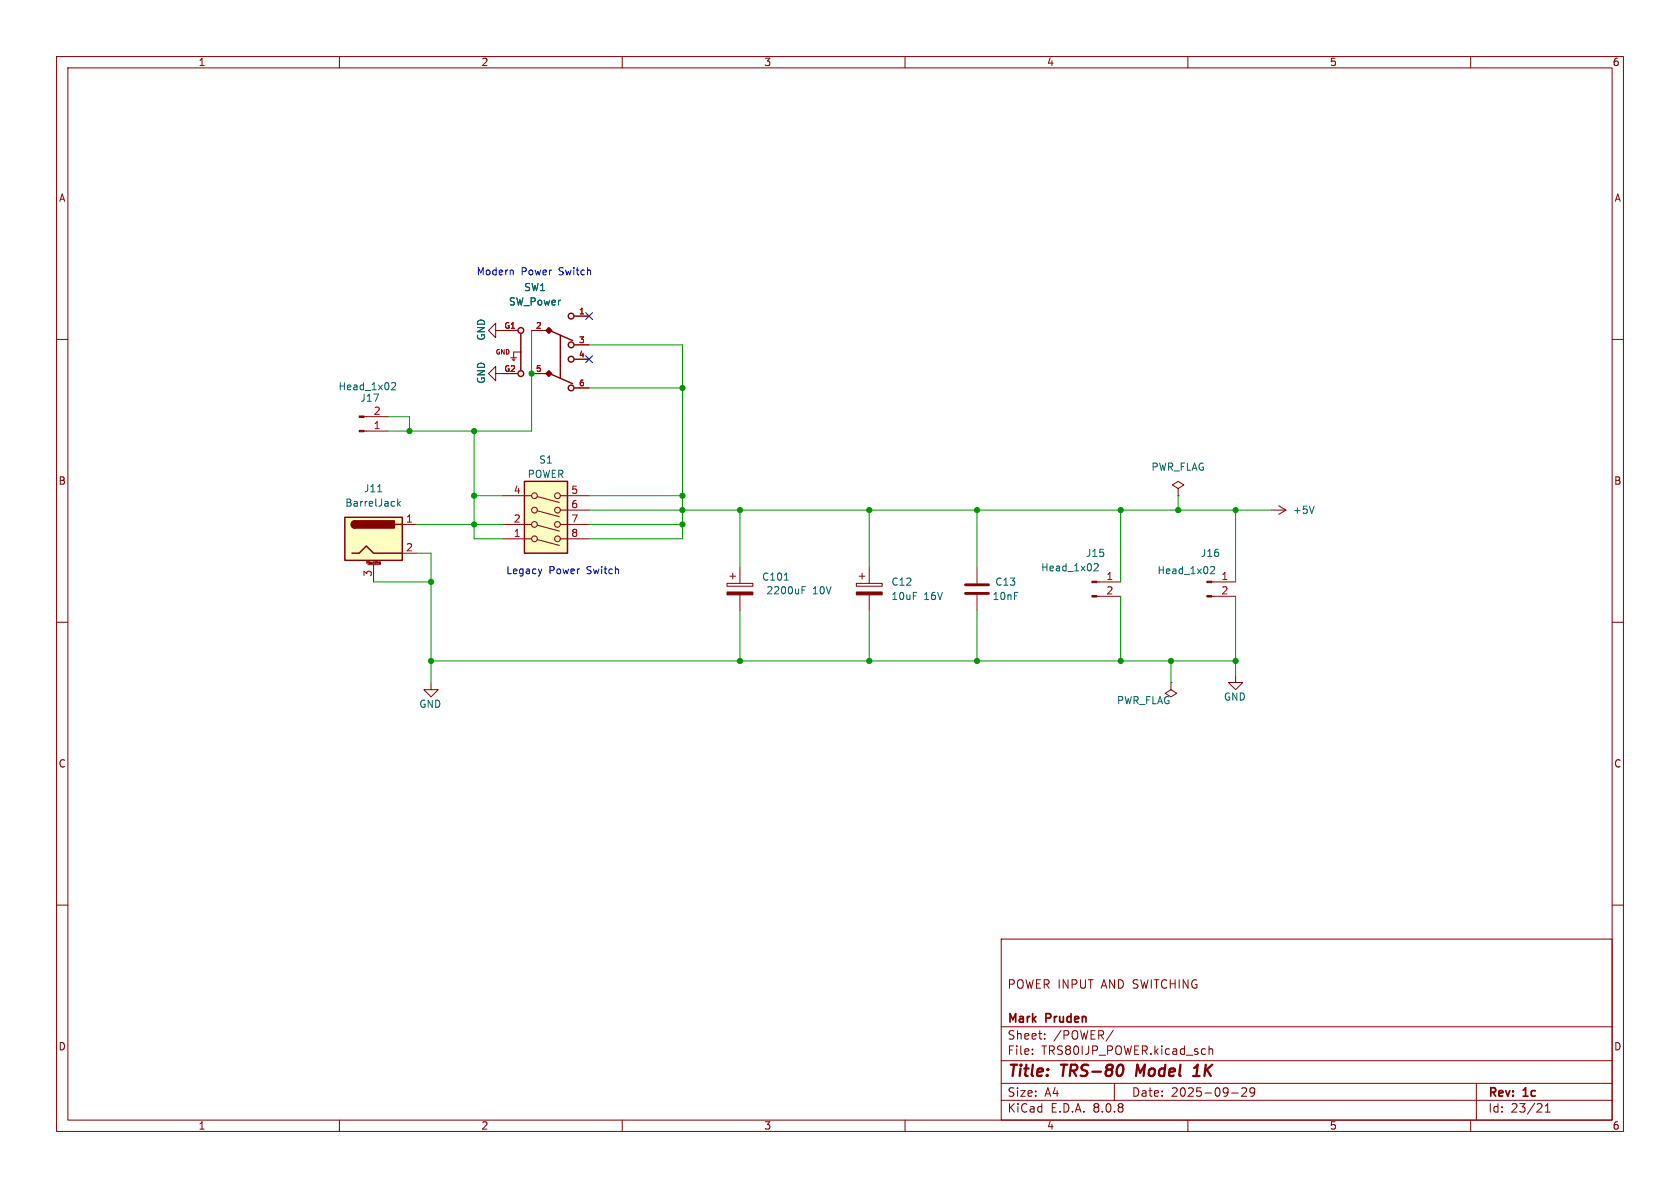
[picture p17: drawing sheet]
<svg xmlns="http://www.w3.org/2000/svg" width="297mm" height="210mm" viewBox="0 0 297 210" stroke-linecap="round" stroke-linejoin="round" font-family="sans-serif">
<defs><g id="words">
<g font-size="2.8" fill="#840000">
<text x="178" y="190.9">Title:</text>
<text x="187.7" y="190.9">TRS-80</text>
<text x="201.7" y="190.9">Model</text>
<text x="212.7" y="190.9">1K</text>
</g>
<g font-size="2.1" fill="#840000">
<text x="178" y="175">POWER INPUT</text>
<text x="194.7" y="175">AND SWITCHING</text>
<text x="178" y="184">Sheet:</text>
<text x="178" y="181.2">Mark</text>
<text x="185" y="181.2">Pruden</text>
<text x="186.2" y="184">/POWER/</text>
<text x="178" y="186.7">File:</text>
<text x="184.1" y="186.7">TRS80IJP_POWER.kicad_sch</text>
<text x="178" y="196.9">KiCad</text>
<text x="178" y="194.1">Size:</text>
<text x="184.7" y="194.1">A4</text>
<text x="185.7" y="196.9">E.D.A.</text>
<text x="193.3" y="196.9">8.0.8</text>
<text x="200" y="194.1">Date:</text>
<text x="207" y="194.1">2025-09-29</text>
<text x="263" y="194.3">Rev:</text>
<text x="263" y="196.9">Id:</text>
<text x="267.1" y="196.9">23/21</text>
<text x="269.4" y="194.3">1c</text>
</g>
<g font-size="1.8" fill="#840000">
<text x="35" y="11.9">1</text>
<text x="85" y="11.9">2</text>
<text x="135" y="11.9">3</text>
<text x="185" y="11.9">4</text>
<text x="235" y="11.9">5</text>
<text x="285" y="11.9">6</text>
<text x="10.3" y="35.9">A</text>
<text x="285.3" y="35.9">A</text>
<text x="10.3" y="85.9">B</text>
<text x="285.3" y="85.9">B</text>
<text x="10.3" y="135.9">C</text>
<text x="285.3" y="135.9">C</text>
<text x="10.3" y="185.9">D</text>
<text x="285.3" y="185.9">D</text>
<text x="35" y="199.9">1</text>
<text x="85" y="199.9">2</text>
<text x="135" y="199.9">3</text>
<text x="185" y="199.9">4</text>
<text x="235" y="199.9">5</text>
<text x="285" y="199.9">6</text>
</g>
<g font-size="1.8" fill="#0000c2">
<text x="84.2" y="48.9">Modern</text>
<text x="92.1" y="48.9">Power</text>
<text x="98.9" y="48.9">Switch</text>
<text x="89.4" y="101.7">Legacy</text>
<text x="97" y="101.7">Power</text>
<text x="103.8" y="101.7">Switch</text>
</g>
<g font-size="1.8" fill="#006464">
<text x="92.6" y="51.7">SW1</text>
<text x="89.9" y="54.2">SW_Power</text>
<text x="86" y="60.3" transform="rotate(-90 86 60.3)">GND</text>
<text x="59.8" y="69.2">Head_1x02</text>
<text x="63.6" y="71.2">J17</text>
<text x="86" y="67.9" transform="rotate(-90 86 67.9)">GND</text>
<text x="95.2" y="82.1">S1</text>
<text x="203.5" y="83.4">PWR_FLAG</text>
<text x="60.9" y="89.8">BarrelJack</text>
<text x="64.2" y="87.2">J11</text>
<text x="93.2" y="84.7">POWER</text>
<text x="228.5" y="91">+5V</text>
<text x="184" y="101.2">Head_1x02</text>
<text x="191.9" y="98.7">J15</text>
<text x="204.5" y="101.7">Head_1x02</text>
<text x="212.2" y="98.7">J16</text>
<text x="134.6" y="102.8">C101</text>
<text x="135.4" y="105.3">2200uF</text>
<text x="143.6" y="105.3">10V</text>
<text x="157.5" y="103.7">C12</text>
<text x="157.5" y="106.3">10uF</text>
<text x="163.3" y="106.3">16V</text>
<text x="175.4" y="106.3">10nF</text>
<text x="175.9" y="103.7">C13</text>
<text x="74" y="125.3">GND</text>
<text x="197.4" y="124.7">PWR_FLAG</text>
<text x="216.3" y="124.1">GND</text>
</g>
<g font-size="1.8" fill="#a90000">
<text x="66" y="75.9">1</text>
<text x="66" y="73.4">2</text>
<text x="90.7" y="87.4">4</text>
<text x="100.9" y="87.4">5</text>
<text x="100.9" y="89.9">6</text>
<text x="71.7" y="92.5">1</text>
<text x="90.7" y="95">1</text>
<text x="90.7" y="92.5">2</text>
<text x="100.9" y="92.5">7</text>
<text x="100.9" y="95">8</text>
<text x="71.7" y="97.5">2</text>
<text x="65.8" y="102.1" transform="rotate(-90 65.8 102.1)">3</text>
<text x="195.5" y="102.6">1</text>
<text x="195.5" y="105.2">2</text>
<text x="215.8" y="102.6">1</text>
<text x="215.8" y="105.2">2</text>
</g>
<g font-size="1.4" fill="#a90000">
<text x="89.1" y="58.2">G1</text>
<text x="94.6" y="58.2">2</text>
<text x="102.3" y="55.6">1</text>
<text x="89.1" y="65.8">G2</text>
<text x="94.6" y="65.8">5</text>
<text x="102.3" y="60.7">3</text>
<text x="102.3" y="63.2">4</text>
<text x="102.3" y="68.3">6</text>
</g>
<text font-size="1.1" fill="#840000" x="87.5" y="62.9">GND</text>
<text font-size=".5" fill="#840000" x="64.6" y="99.9">Mounting</text>
</g></defs>
<g fill="none" stroke="#840000" stroke-width=".18">
<path d="M10 10h277v190h-277zM12 12h273v186h-273zM60 10v2M110 10v2M160 10v2M210 10v2M260 10v2M87.6 58.4v-1.2l-1.2 1.2 1.2 1.3v-1.3h3.8M94 58.4h2.5M101.6 55.9h2.5M10 60h2M88.9 66h2.5"/>
<path d="M90.3 63.2h1M90.6 63.5h.5M90.7 63.8h.2M92.1 62.2h-1.3v1M94 66h2.5M101.6 63.5h2.5M101.6 61h2.5M101.6 68.6h2.5M285 60h2M208.3 86.4l1-.7-1-.6-1 .6 1 .7v1.2M208.3 87.6h.1M224.8 90.2h2.5"/>
<path d="M226.1 89.4l1.2 .8M227.3 90.2l-1.2 .7M10 110h2M193.9 105.4h4.2M193.9 102.9h4.2M285 110h2M10 160h2M177 166h108v32h-108zM285 160h2M60 198v2M110 198v2M160 198v2"/>
<path d="M177 194.5h108M177 191.5h108M177 187.5h108M177 181.5h108M182.5 186.3v.1M182.5 185.5v.1M184.7 183.6v.1M184.7 182.8v.1M196.8 182.1l-1.3 2M197 191.5v3M210 198v2M213.7 184.9v1.5"/>
<path d="M213.7 185.5l.3-.1 .3 .1 .1 .9M217.7 193.2h1.2M219.5 192.4l.6-.1 .2 .1 .1 .3-.9 1.1h.9M221.8 192.9l-.3 .3h-.3l-.2-.3 .1-.5 .4-.1 .2 .1a.99 .99 0 0 1-.3 1.4h-.3M260 198v2M261 191.5v6.5M273.2 196.6h.8M273.2 195.5l.4-.4v1.5"/>
</g>
<path d="M198.4 188.3a1.31 1.31 0 0 1 0 1.5M201.1 188.2l-.3 2M210.9 190.2h1.2M211.1 188.8l.6-.6-.2 2" fill="none" stroke="#840000" stroke-width=".4"/>
<path d="M193.5 99.7l.4-.1 .3 .4-.8 .9h.8M232.3 89.5l-.4 1.2" fill="none" stroke="#006464" stroke-width=".18"/>
<g fill="none" stroke="#840000" stroke-width=".25">
<path d="M92.1 58.9v6.6M97.2 58.4l4 1.8M99.1 59.3v7.5M97.2 66l4 1.8"/>
<circle cx="92.1" cy="58.4" r=".51"/>
<circle cx="101" cy="55.9" r=".51"/>
<circle cx="92.1" cy="66" r=".51"/>
<circle cx="101" cy="63.5" r=".51"/>
<circle cx="101" cy="61" r=".51"/>
<circle cx="101" cy="68.6" r=".51"/>
</g>
<g fill="#840000" stroke="#840000" stroke-width=".25">
<path d="M96.5 66l.5-.5 .5 .5-.5 .5z"/>
<path d="M97 57.9l.5 .5-.5 .5-.5-.5z"/>
</g>
<g fill="#840000" stroke="#840000" stroke-width=".18">
<path d="M193 105.3h.9v.2h-.9z"/>
<path d="M193 102.7h.9v.3h-.9z"/>
</g>
<path d="M92.7 85.1h7.6v12.7h-7.6z" fill="#ffffc2"/>
<g fill="none" stroke="#840000" stroke-width=".18">
<path d="M88.9 95.3h5.1M88.9 92.7h5.1M88.9 87.6h5.1M95 87.8l3.9 1M95 90.3l3.9 1M95 92.8l3.9 1.1M95 95.4l3.9 1M99.1 95.3h5M99.1 92.7h5M99.1 87.6h5M99.1 90.2h5"/>
<circle cx="94.5" cy="95.3" r=".51"/>
<circle cx="94.5" cy="90.2" r=".51"/>
<circle cx="94.5" cy="92.7" r=".51"/>
<circle cx="94.5" cy="87.6" r=".51"/>
<circle cx="98.6" cy="90.2" r=".51"/>
<circle cx="98.6" cy="92.7" r=".51"/>
<circle cx="98.6" cy="87.6" r=".51"/>
<circle cx="98.6" cy="95.3" r=".51"/>
</g>
<path d="M92.7 85.1h7.6v12.7h-7.6z" fill="none" stroke="#840000" stroke-width=".25"/>
<path d="M61 91.4h10.1v7.7h-10.1z" fill="#ffffc2"/>
<path d="M61 91.4h10.1v7.7h-10.1zM62.2 97.8h1.3l1.3-1.3 1.2 1.3h5.1M62.7 92.1a.64 .64 0 0 0-.6 .6 .64 .64 0 0 0 .6 .6M69.8 92.7h1.3" fill="none" stroke="#840000" stroke-width=".25"/>
<g fill="#840000" stroke="#840000" stroke-width=".25">
<path d="M62.3 92.3l.4-.2v1.2a.63 .63 0 0 1-.5-.3 .63 .63 0 0 1 .1-.7z"/>
<path d="M62.7 92.1h7v1.2h-7z"/>
</g>
<g fill="none" stroke="#840000" stroke-width=".18">
<path d="M88.9 58.4h2.5M94 58.4h2.5M101.6 55.9h2.5M64.4 73.7h4.2M64.4 76.2h4.2M87.6 66v-1.2l-1.2 1.2 1.2 1.3v-1.3h3.8M94 66h2.5M101.6 61h2.5M101.6 63.5h2.5M101.6 68.6h2.5M64.9 99.6v-.4l.1 .3 .1-.3v.4M65 99.8h2.1"/>
<path d="M66 99.8v3.1M66.3 99.2v.4M66.5 99.3h.1M66.6 99.2l-.1 .1M67.2 99.6h-.1v-.2h.1v.3h-.1M71.1 92.7h2.6M71.1 97.8h2.6M128.5 103.1h4.6v.5h-4.6zM129 101.9h1M129.5 101.3v1.1M130.8 100.3v2.8M130.8 105.2v2.8"/>
<path d="M151.4 103.1h4.6v.5h-4.6zM151.9 101.9h1M152.4 101.3v1.1M153.7 100.3v2.8M153.7 105.2v2.8M172.7 100.3v2.8M172.7 105.2v2.8M214.2 105.4h4.2M214.2 102.9h4.2M218.4 119.4v1.3h1.3l-1.3 1.2-1.2-1.2h1.2M76.2 120.7v1.2h1.3l-1.3 1.3-1.3-1.3h1.3M207 120.7v1.2l1 .7-1 .6-1-.6 1-.7"/>
<path d="M207 120.7h.1"/>
</g>
<path d="M69.3 67.7l.4-.1 .3 .4-.8 .9h.8M66.8 86.9h.7M70.3 88.2v1.3M70.4 89l.4 .5M70.8 88.6l-.5 .5M138.7 102.6h.7M141.8 104.3h.4M141.8 103.7h.6M214.1 100.2l.4-.1 .2 .4-.8 .9h.8" fill="none" stroke="#006464" stroke-width=".18"/>
<path d="M170.7 103.4h4.1M170.7 104.9h4.1" fill="none" stroke="#840000" stroke-width=".51"/>
<g fill="#840000" stroke="#840000" stroke-width=".18">
<path d="M63.5 73.5h.9v.3h-.9z"/>
<path d="M63.5 76.1h.9v.2h-.9z"/>
<path d="M151.4 104.6h4.6v.6h-4.6z"/>
<path d="M128.5 104.6h4.6v.6h-4.6z"/>
<path d="M213.4 105.3h.8v.2h-.8z"/>
<path d="M213.4 102.7h.8v.3h-.8z"/>
</g>
<path d="M90.6 47.7l.1 .2v.7M95.8 100.6l-.3 .8" fill="none" stroke="#0000c2" stroke-width=".18"/>
<g fill="none" stroke="#009600" stroke-width=".18">
<path d="M94 58.4v17.8h-25.4M68.6 73.7h3.8v2.5M83.8 76.2v19.1h5.1M104.1 61h16.5v34.3h-16.5M104.1 68.6h16.5M73.7 97.8h2.5v22.9M73.7 92.7h15.2M83.8 87.6h5.1M104.1 90.2h120.7M104.1 92.7h16.5M104.1 87.6h16.5M130.8 90.2v10.1"/>
<path d="M153.7 90.2v10.1M172.7 90.2v10.1M198.1 90.2v12.7M208.3 87.6v2.6M218.4 90.2v12.7M66 102.9h10.2M76.2 116.8h142.2M130.8 108v8.8M153.7 108v8.8M172.7 108v8.8M198.1 105.4v11.4M207 116.8v3.9"/>
<path d="M218.4 105.4v14"/>
</g>
<path d="M103.5 55.3l1.2 1.2M104.7 55.3l-1.2 1.2M103.5 62.9l1.2 1.2M104.7 62.9l-1.2 1.2" fill="none" stroke="#000084" stroke-width=".18"/>
<g fill="#009600" stroke="#009600" stroke-width=".18">
<circle cx="198.1" cy="90.2" r=".46"/>
<circle cx="208.3" cy="90.2" r=".46"/>
<circle cx="198.1" cy="116.8" r=".46"/>
<circle cx="207" cy="116.8" r=".46"/>
<circle cx="172.7" cy="90.2" r=".46"/>
<circle cx="218.4" cy="90.2" r=".46"/>
<circle cx="218.4" cy="116.8" r=".46"/>
<circle cx="130.8" cy="116.8" r=".46"/>
<circle cx="130.8" cy="90.2" r=".46"/>
<circle cx="153.7" cy="90.2" r=".46"/>
<circle cx="153.7" cy="116.8" r=".46"/>
<circle cx="172.7" cy="116.8" r=".46"/>
<circle cx="76.2" cy="102.9" r=".46"/>
<circle cx="76.2" cy="116.8" r=".46"/>
<circle cx="83.8" cy="92.7" r=".46"/>
<circle cx="72.4" cy="76.2" r=".46"/>
<circle cx="83.8" cy="87.6" r=".46"/>
<circle cx="83.8" cy="76.2" r=".46"/>
<circle cx="120.6" cy="68.6" r=".46"/>
<circle cx="120.6" cy="92.7" r=".46"/>
<circle cx="120.6" cy="87.6" r=".46"/>
<circle cx="120.6" cy="90.2" r=".46"/>
<circle cx="94" cy="66" r=".46"/>
</g>
<use href="#words"/>
</svg>
